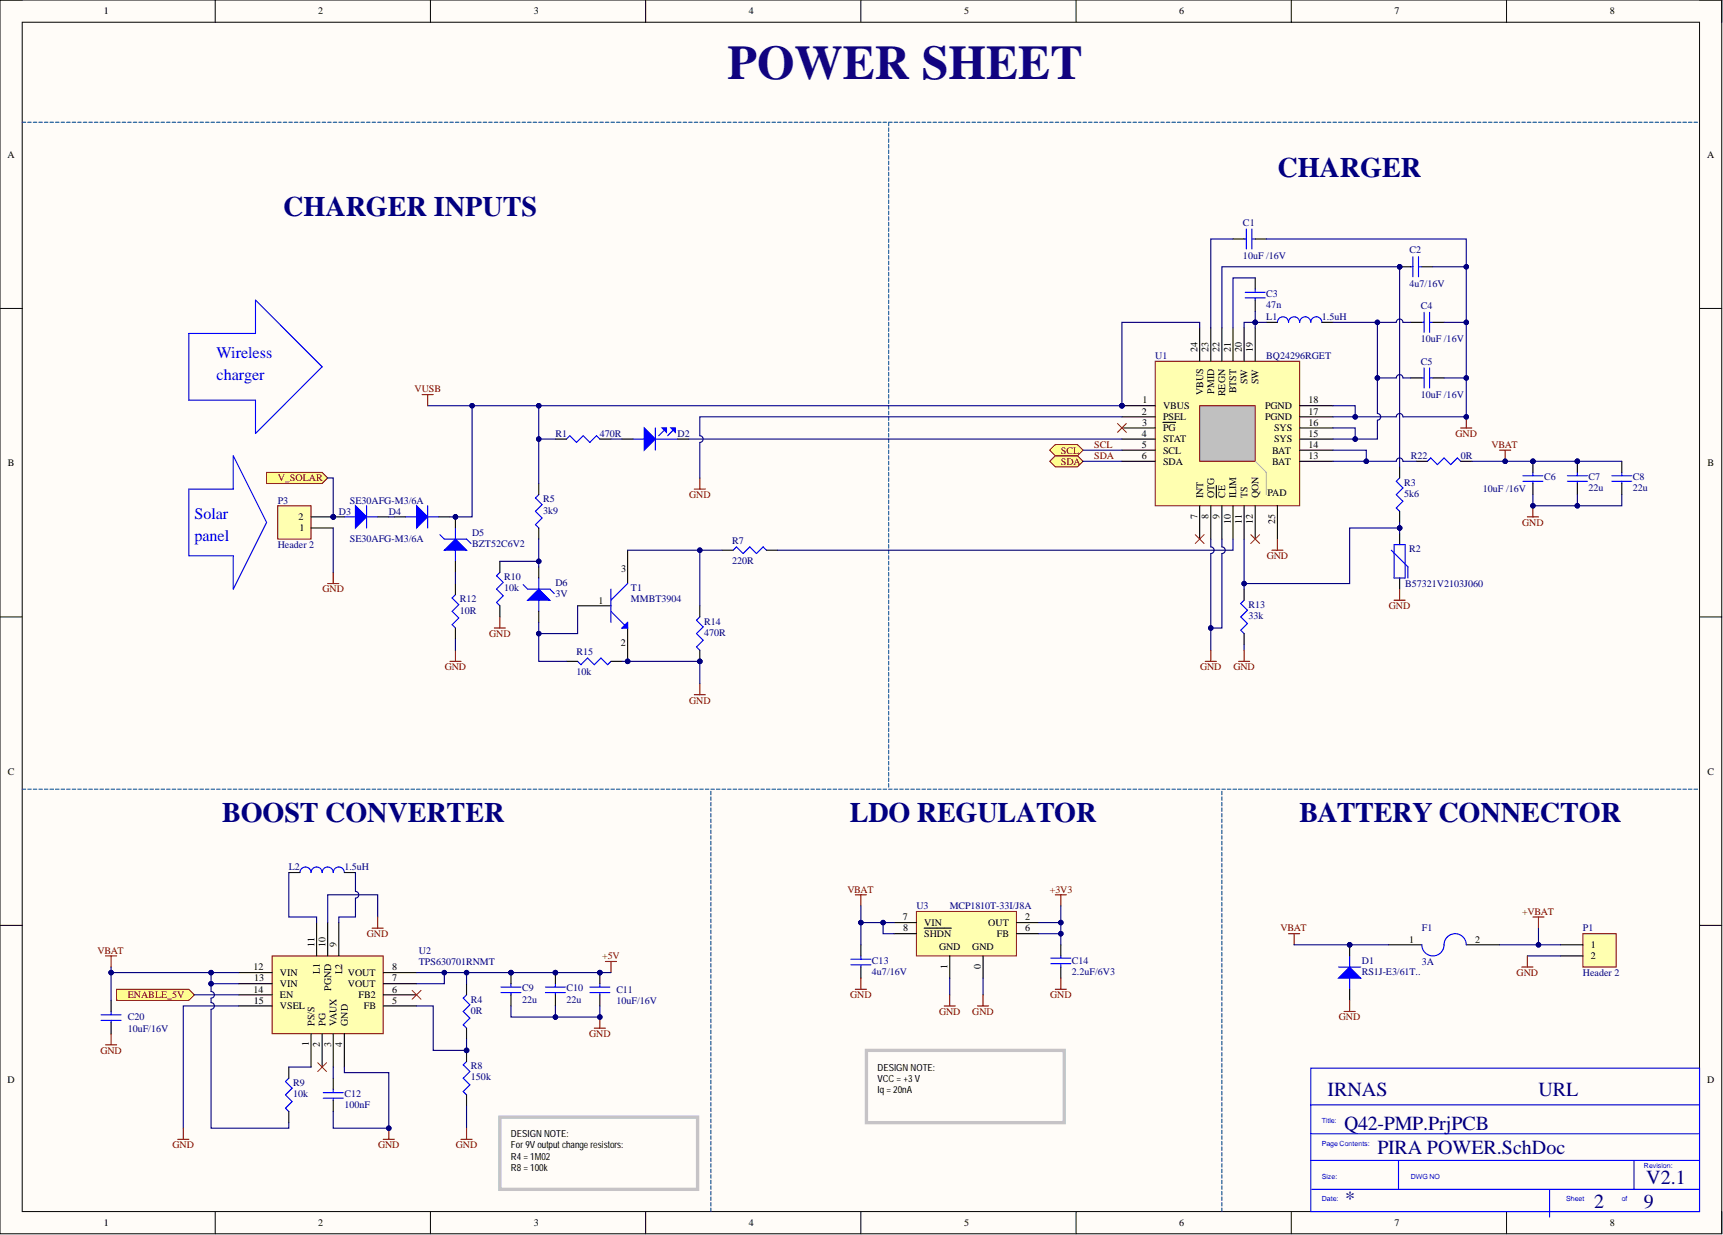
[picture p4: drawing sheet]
<svg xmlns="http://www.w3.org/2000/svg" width="393mm" height="282mm" viewBox="0 0 393 282" stroke-linecap="round" stroke-linejoin="round" font-family="sans-serif">
<defs><g id="words">
<text font-size="11" fill="#11037f" x="166.1" y="17.9">POWER SHEET</text>
<g font-size="6.4" fill="#000080">
<text x="291.6" y="40.5">CHARGER</text>
<text x="64.7" y="49.3">CHARGER INPUTS</text>
<text x="50.7" y="187.6">BOOST CONVERTER</text>
<text x="194" y="187.6">LDO REGULATOR</text>
<text x="296.7" y="187.6">BATTERY CONNECTOR</text>
</g>
<g font-size="4.6" fill="#000080">
<text x="303" y="250.2">IRNAS</text>
<text x="351.2" y="250.2">URL</text>
<text x="306.8" y="257.8">Q42-PMP.PrjPCB</text>
<text x="314.4" y="263.4">PIRA POWER.SchDoc</text>
<text x="307.1" y="275">*</text>
<text x="363.9" y="275.8">2</text>
<text x="375.3" y="275.8">9</text>
<text x="375.8" y="270.2">V2.1</text>
</g>
<g font-size="3.7" fill="#00f">
<text x="49.4" y="81.6">Wireless</text>
<text x="49.4" y="86.7">charger</text>
<text x="44.4" y="118.4">Solar</text>
<text x="44.4" y="123.5">panel</text>
</g>
<g font-size="2.3">
<text x="23.7" y="3.3">1</text>
<text x="72.7" y="3.3">2</text>
<text x="121.9" y="3.3">3</text>
<text x="170.9" y="3.3">4</text>
<text x="220.1" y="3.3">5</text>
<text x="269.2" y="3.3">6</text>
<text x="318.3" y="3.3">7</text>
<text x="367.5" y="3.3">8</text>
<text x="1.7" y="36">A</text>
<text x="389.7" y="36">A</text>
<text x="273.4" y="80.4" transform="rotate(-90 273.4 80.4)">24</text>
<text x="275.9" y="80.4" transform="rotate(-90 275.9 80.4)">23</text>
<text x="278.4" y="80.4" transform="rotate(-90 278.4 80.4)">22</text>
<text x="281" y="80.4" transform="rotate(-90 281 80.4)">21</text>
<text x="283.5" y="80.4" transform="rotate(-90 283.5 80.4)">20</text>
<text x="286" y="80.4" transform="rotate(-90 286 80.4)">19</text>
<text x="277.2" y="89.9" transform="rotate(-90 277.2 89.9)">PMID</text>
<text x="282.2" y="89.8" transform="rotate(-90 282.2 89.8)">BTST</text>
<text x="284.8" y="87.7" transform="rotate(-90 284.8 87.7)">SW</text>
<text x="287.3" y="87.7" transform="rotate(-90 287.3 87.7)">SW</text>
<text x="260.6" y="94.6">2</text>
<text x="260.9" y="92.1">1</text>
<text x="265.5" y="93.4">VBUS</text>
<text x="265.5" y="95.9">PSEL</text>
<text x="274.6" y="90.2" transform="rotate(-90 274.6 90.2)">VBUS</text>
<text x="279.7" y="90.4" transform="rotate(-90 279.7 90.4)">REGN</text>
<text x="288.8" y="95.9">PGND</text>
<text x="288.8" y="93.4">PGND</text>
<text x="298.7" y="94.6">17</text>
<text x="298.7" y="92.1">18</text>
<text x="260.6" y="99.7">4</text>
<text x="260.7" y="97.2">3</text>
<text x="265.5" y="98.4">PG</text>
<text x="265.5" y="101">STAT</text>
<text x="290.9" y="101">SYS</text>
<text x="290.9" y="98.4">SYS</text>
<text x="298.7" y="99.7">15</text>
<text x="298.7" y="97.2">16</text>
<text x="1.8" y="106.4">B</text>
<text x="260.6" y="104.8">6</text>
<text x="260.7" y="102.2">5</text>
<text x="265.5" y="103.5">SCL</text>
<text x="265.5" y="106">SDA</text>
<text x="290.4" y="106">BAT</text>
<text x="290.4" y="103.5">BAT</text>
<text x="298.7" y="104.8">13</text>
<text x="298.7" y="102.2">14</text>
<text x="389.8" y="106.4">B</text>
<text x="274.6" y="113.7" transform="rotate(-90 274.6 113.7)">INT</text>
<text x="277.2" y="113.7" transform="rotate(-90 277.2 113.7)">OTG</text>
<text x="279.7" y="113.7" transform="rotate(-90 279.7 113.7)">CE</text>
<text x="282.2" y="113.7" transform="rotate(-90 282.2 113.7)">ILIM</text>
<text x="284.8" y="113.7" transform="rotate(-90 284.8 113.7)">TS</text>
<text x="287.3" y="113.7" transform="rotate(-90 287.3 113.7)">QON</text>
<text x="289.4" y="113.1">PAD</text>
<text x="68.2" y="118.7">2</text>
<text x="273.4" y="118.5" transform="rotate(-90 273.4 118.5)">7</text>
<text x="275.9" y="118.5" transform="rotate(-90 275.9 118.5)">8</text>
<text x="278.4" y="118.5" transform="rotate(-90 278.4 118.5)">9</text>
<text x="281" y="119.7" transform="rotate(-90 281 119.7)">10</text>
<text x="283.5" y="119.5" transform="rotate(-90 283.5 119.5)">11</text>
<text x="286" y="119.7" transform="rotate(-90 286 119.7)">12</text>
<text x="291.1" y="119.6" transform="rotate(-90 291.1 119.6)">25</text>
<text x="68.4" y="121.3">1</text>
<text x="141.8" y="130.7">3</text>
<text x="136.6" y="137.8">1</text>
<text x="141.7" y="147.4">2</text>
<text x="1.8" y="176.8">C</text>
<text x="389.8" y="176.8">C</text>
<text x="206.1" y="210.1">7</text>
<text x="206.2" y="212.6">8</text>
<text x="211" y="211.3">VIN</text>
<text x="211" y="213.9">SHDN</text>
<text x="225.6" y="211.3">OUT</text>
<text x="227.6" y="213.9">FB</text>
<text x="234.1" y="210.1">2</text>
<text x="234.1" y="212.6">6</text>
<text x="321.7" y="215.1">1</text>
<text x="336.8" y="215.1">2</text>
<text x="57.9" y="221.5">12</text>
<text x="71.8" y="216.1" transform="rotate(-90 71.8 216.1)">11</text>
<text x="74.3" y="216.1" transform="rotate(-90 74.3 216.1)">10</text>
<text x="76.8" y="216.1" transform="rotate(-90 76.8 216.1)">9</text>
<text x="89.5" y="221.5">8</text>
<text x="214.4" y="216.9">GND</text>
<text x="216.3" y="221" transform="rotate(-90 216.3 221)">1</text>
<text x="222" y="216.9">GND</text>
<text x="223.9" y="221.3" transform="rotate(-90 223.9 221.3)">0</text>
<text x="363.1" y="216.4">1</text>
<text x="363.1" y="218.9">2</text>
<text x="57.9" y="226.5">14</text>
<text x="58" y="224">13</text>
<text x="63.9" y="222.7">VIN</text>
<text x="63.9" y="225.3">VIN</text>
<text x="63.9" y="227.8">EN</text>
<text x="73" y="222.2" transform="rotate(-90 73 222.2)">L1</text>
<text x="75.6" y="226.1" transform="rotate(-90 75.6 226.1)">PGND</text>
<text x="78.1" y="222.4" transform="rotate(-90 78.1 222.4)">L2</text>
<text x="79.4" y="225.3">VOUT</text>
<text x="79.4" y="222.7">VOUT</text>
<text x="81.9" y="227.8">FB2</text>
<text x="89.5" y="226.5">6</text>
<text x="89.5" y="224">7</text>
<text x="57.9" y="229.1">15</text>
<text x="63.9" y="230.4">VSEL</text>
<text x="83.1" y="230.4">FB</text>
<text x="89.5" y="229.1">5</text>
<text x="70.5" y="238.8" transform="rotate(-90 70.5 238.8)">1</text>
<text x="71.8" y="234.2" transform="rotate(-90 71.8 234.2)">PS/S</text>
<text x="73" y="239" transform="rotate(-90 73 239)">2</text>
<text x="74.3" y="234.2" transform="rotate(-90 74.3 234.2)">PG</text>
<text x="75.6" y="238.9" transform="rotate(-90 75.6 238.9)">3</text>
<text x="76.8" y="234.2" transform="rotate(-90 76.8 234.2)">VAUX</text>
<text x="78.1" y="239" transform="rotate(-90 78.1 239)">4</text>
<text x="79.4" y="234.2" transform="rotate(-90 79.4 234.2)">GND</text>
<text x="1.7" y="247.2">D</text>
<text x="389.7" y="247.2">D</text>
<text x="23.7" y="279.8">1</text>
<text x="72.7" y="279.8">2</text>
<text x="121.9" y="279.8">3</text>
<text x="170.9" y="279.8">4</text>
<text x="220.1" y="279.8">5</text>
<text x="269.2" y="279.8">6</text>
<text x="318.3" y="279.8">7</text>
<text x="367.5" y="279.8">8</text>
</g>
<g font-size="2.3" fill="#000080">
<text x="283.8" y="51.5">C1</text>
<text x="283.8" y="59.1">10uF /16V</text>
<text x="321.8" y="57.8">C2</text>
<text x="321.8" y="65.5">4u7/16V</text>
<text x="289.1" y="67.7">C3</text>
<text x="289.1" y="70.3">47n</text>
<text x="324.3" y="70.5">C4</text>
<text x="289.1" y="73.1">L1</text>
<text x="301.8" y="73.1">1.5uH</text>
<text x="263.7" y="81.9">U1</text>
<text x="289.1" y="81.9">BQ24296RGET</text>
<text x="324.3" y="78.1">10uF /16V</text>
<text x="324.3" y="83.2">C5</text>
<text x="324.3" y="90.8">10uF /16V</text>
<text x="126.8" y="99.7">R1</text>
<text x="136.9" y="99.7">470R</text>
<text x="154.7" y="99.7">D2</text>
<text x="322.1" y="104.8">R22</text>
<text x="333.5" y="104.8">0R</text>
<text x="320.5" y="110.9">R3</text>
<text x="320.5" y="113.4">5k6</text>
<text x="338.5" y="112.4">10uF /16V</text>
<text x="352.5" y="109.6">C6</text>
<text x="362.6" y="109.6">C7</text>
<text x="362.6" y="112.1">22u</text>
<text x="372.8" y="109.6">C8</text>
<text x="372.8" y="112.1">22u</text>
<text x="63.4" y="114.9">P3</text>
<text x="77.3" y="117.5">D3</text>
<text x="79.9" y="114.9">SE30AFG-M3/6A</text>
<text x="88.8" y="117.5">D4</text>
<text x="124" y="114.7">R5</text>
<text x="124" y="117.2">3k9</text>
<text x="63.4" y="125.1">Header 2</text>
<text x="79.9" y="123.8">SE30AFG-M3/6A</text>
<text x="107.8" y="122.3">D5</text>
<text x="107.8" y="124.8">BZT52C6V2</text>
<text x="167.1" y="124.1">R7</text>
<text x="167.1" y="128.6">220R</text>
<text x="321.7" y="126.1">R2</text>
<text x="105" y="137.5">R12</text>
<text x="115.1" y="132.4">R10</text>
<text x="115.1" y="135">10k</text>
<text x="126.8" y="133.7">D6</text>
<text x="126.8" y="136.2">3V</text>
<text x="144" y="135">T1</text>
<text x="144" y="137.5">MMBT3904</text>
<text x="320.8" y="133.9">B57321V2103J060</text>
<text x="105" y="140">10R</text>
<text x="160.8" y="142.6">R14</text>
<text x="285" y="138.8">R13</text>
<text x="285" y="141.3">33k</text>
<text x="131.6" y="149.4">R15</text>
<text x="160.8" y="145.1">470R</text>
<text x="131.6" y="154">10k</text>
<text x="65.9" y="198.6">L2</text>
<text x="78.6" y="198.6">1.5uH</text>
<text x="209.2" y="207.5">U3</text>
<text x="216.8" y="207.5">MCP1810T-33I/J8A</text>
<text x="324.6" y="212.6">F1</text>
<text x="361.4" y="212.6">P1</text>
<text x="95.6" y="217.7">U2</text>
<text x="95.6" y="220.2">TPS630701RNMT</text>
<text x="199.1" y="219.9">C13</text>
<text x="244.7" y="219.9">C14</text>
<text x="310.9" y="219.9">D1</text>
<text x="324.6" y="220.2">3A</text>
<text x="119.2" y="226.3">C9</text>
<text x="129.3" y="226.3">C10</text>
<text x="140.7" y="226.5">C11</text>
<text x="199.1" y="222.5">4u7/16V</text>
<text x="244.7" y="222.5">2.2uF/6V3</text>
<text x="310.9" y="222.5">RS1J-E3/61T..</text>
<text x="361.4" y="222.7">Header 2</text>
<text x="29.2" y="232.9">C20</text>
<text x="107.5" y="228.8">R4</text>
<text x="107.5" y="231.4">0R</text>
<text x="119.2" y="228.8">22u</text>
<text x="129.3" y="228.8">22u</text>
<text x="140.7" y="229.1">10uF/16V</text>
<text x="29.2" y="235.4">10uF/16V</text>
<text x="107.5" y="244.1">R8</text>
<text x="66.9" y="247.9">R9</text>
<text x="66.9" y="250.4">10k</text>
<text x="78.6" y="250.4">C12</text>
<text x="107.5" y="246.6">150k</text>
<text x="78.6" y="252.9">100nF</text>
</g>
<g font-size="2.3" fill="#800000">
<text x="94.6" y="89.6">VUSB</text>
<text x="332.3" y="99.7">GND</text>
<text x="242.2" y="106">SDA</text>
<text x="242.2" y="103.5">SCL</text>
<text x="249.8" y="102.2">SCL</text>
<text x="249.8" y="104.8">SDA</text>
<text x="340.5" y="102.2">VBAT</text>
<text x="63.4" y="109.8">V_SOLAR</text>
<text x="157.3" y="113.7">GND</text>
<text x="347.5" y="120">GND</text>
<text x="289.2" y="127.6">GND</text>
<text x="73.6" y="135.2">GND</text>
<text x="317.1" y="139">GND</text>
<text x="111.7" y="145.4">GND</text>
<text x="101.5" y="153">GND</text>
<text x="274" y="153">GND</text>
<text x="281.6" y="153">GND</text>
<text x="157.3" y="160.6">GND</text>
<text x="193.4" y="203.7">VBAT</text>
<text x="239.6" y="203.7">+3V3</text>
<text x="347.5" y="208.8">+VBAT</text>
<text x="83.8" y="213.9">GND</text>
<text x="292.3" y="212.6">VBAT</text>
<text x="22.3" y="217.7">VBAT</text>
<text x="137.4" y="218.9">+5V</text>
<text x="29.2" y="227.8">ENABLE_5V</text>
<text x="194.1" y="227.8">GND</text>
<text x="239.7" y="227.8">GND</text>
<text x="346.2" y="222.7">GND</text>
<text x="214.4" y="231.6">GND</text>
<text x="222" y="231.6">GND</text>
<text x="305.7" y="232.9">GND</text>
<text x="134.5" y="236.7">GND</text>
<text x="22.9" y="240.5">GND</text>
<text x="39.4" y="262.1">GND</text>
<text x="86.3" y="262.1">GND</text>
<text x="104.1" y="262.1">GND</text>
</g>
<g font-size="2.2">
<text x="200.3" y="244.3">DESIGN NOTE:</text>
<text x="200.3" y="246.9">VCC = +3 V</text>
<text x="200.3" y="249.4">Iq = 20nA</text>
<text x="116.7" y="259.6">DESIGN NOTE:</text>
<text x="116.7" y="262.1">For 9V output change resistors:</text>
<text x="116.7" y="264.6">R4 = 1M02</text>
<text x="116.7" y="267.2">R8 = 100k</text>
</g>
<g font-size="1.6" fill="#00f">
<text x="301.8" y="256.4">Title:</text>
<text x="301.8" y="261.5">Page Contents:</text>
<text x="301.8" y="269.1">Size:</text>
<text x="322.1" y="269.1">DWG NO</text>
<text x="375.3" y="266.5">Revision:</text>
<text x="301.8" y="274.2">Date:</text>
<text x="357.6" y="274.2">Sheet</text>
<text x="370.2" y="274.2">of</text>
</g>
</g></defs>
<path d="M0 0h393.1v281.6h-393.1z" fill-rule="evenodd" fill="#fffcf8"/>
<path d="M0 0h393.1v281.6h-393.1z" fill="none" stroke="#000" stroke-width=".23"/>
<path d="M5.1 5.1h382.9v271.4h-382.9z" fill-rule="evenodd" fill="#fffcf8"/>
<g fill="none" stroke="#000" stroke-width=".23">
<path d="M0 0h5.1M5.1 5.1h382.9v271.4h-382.9zM49.1 0v5.1M98.3 0v5.1M147.4 0v5.1M196.5 0v5.1M245.7 0v5.1M294.8 0v5.1M343.9 0v5.1M388 0h5.1v5.1M0 70.4h5.1M388 70.4h5.1"/>
<path d="M0 140.8h5.1M388 140.8h5.1M0 211.2h5.1M388 211.2h5.1M49.1 276.5v5.1M98.3 276.5v5.1M147.4 276.5v5.1M196.5 276.5v5.1M245.7 276.5v5.1M294.8 276.5v5.1M343.9 276.5v5.1M393.1 276.5v5.1"/>
</g>
<path d="M43.1 76.1h15.2v-7.6l15.2 15.2-15.2 15.2v-7.6h-15.2z" fill="none" stroke="#00f" stroke-width=".25"/>
<circle cx="76.1" cy="118" r=".51" fill="#000080"/>
<circle cx="76.1" cy="118" r=".51" fill="none" stroke="#000080" stroke-width=".23"/>
<path d="M63.4 115.4h7.6v7.6h-7.6z" fill-rule="evenodd" fill="#ffffb0"/>
<path d="M63.4 115.4h7.6v7.6h-7.6z" fill="none" stroke="#800000" stroke-width=".23"/>
<path d="M71 118h5.1M71 120.5h5.1" fill="none" stroke="#000" stroke-width=".25"/>
<circle cx="76.1" cy="118" r=".51" fill="#000080"/>
<circle cx="76.1" cy="118" r=".51" fill="none" stroke="#000080" stroke-width=".23"/>
<path d="M43.1 111.6h10.2v-7.6l7.6 15.2-7.6 15.3v-7.7h-10.2z" fill="none" stroke="#00f" stroke-width=".25"/>
<circle cx="256.1" cy="92.6" r=".51" fill="#000080"/>
<circle cx="256.1" cy="92.6" r=".51" fill="none" stroke="#000080" stroke-width=".23"/>
<path d="M263.7 82.5h33v32.9h-33z" fill-rule="evenodd" fill="#ffffb0"/>
<path d="M263.7 82.5h33v32.9h-33z" fill="none" stroke="#800000" stroke-width=".23"/>
<path d="M256.1 92.6h7.6" fill="none" stroke="#000" stroke-width=".25"/>
<circle cx="256.1" cy="92.6" r=".51" fill="#000080"/>
<circle cx="256.1" cy="92.6" r=".51" fill="none" stroke="#000080" stroke-width=".23"/>
<g fill="none" stroke="#000" stroke-width=".25">
<path d="M273.9 74.8v7.7M276.4 74.8v7.7M278.9 74.8v7.7M281.5 74.8v7.7M284 74.8v7.7M286.6 74.8v7.7M256.1 95.1h7.6M256.1 97.7h7.6M265.5 96.4h2.9M296.7 95.1h7.6M296.7 97.7h7.6M296.7 92.6h7.6"/>
<path d="M256.1 100.2h7.6M256.1 102.7h7.6M256.1 105.3h7.6M273.9 115.4v7.6M276.4 115.4v7.6M277.7 110.8v2.9M278.9 115.4v7.6M281.5 115.4v7.6M284 115.4v7.6M286.6 115.4v7.6M291.6 115.4v7.6M296.7 100.2h7.6"/>
<path d="M296.7 102.7h7.6M296.7 105.3h7.6"/>
</g>
<path d="M273.9 92.6h12.7v12.7h-12.7z" fill-rule="evenodd" fill="#c0c0c0"/>
<path d="M273.9 92.6h12.7v12.7h-12.7z" fill="none" stroke="#800000" stroke-width=".23"/>
<path d="M286.6 105.3l2.5 2.5v5.1" fill="none" stroke="#acb1a2" stroke-width=".25"/>
<path d="M129.3 100.2l.8-.8 1.5 1.6 1.5-1.6 1.6 1.6 1.5-1.6 .7 .8" fill="none" stroke="#00f" stroke-width=".25"/>
<path d="M126.8 100.2h2.5M136.9 100.2h2.6" fill="none" stroke="#000" stroke-width=".25"/>
<path d="M147.1 97.7l2.5 2.5-2.5 2.5z" fill="#00f"/>
<path d="M147.1 97.7l2.5 2.5-2.5 2.5z" fill="none" stroke="#00f" stroke-width=".25"/>
<path d="M151.1 97.7h1.1v1z" fill="#00f"/>
<path d="M151.1 97.7h1.1v1z" fill="none" stroke="#00f" stroke-width=".25"/>
<path d="M153.2 97.7h1v1z" fill="#00f"/>
<path d="M149.6 97.7v5M151.6 98.2l-1.2 1.2M153.2 97.7h1v1zM153.7 98.2l-1.3 1.2M144.5 100.2h2.6M149.6 100.2h5.1M114.1 130.7l-.7 .7 1.5 1.5-1.5 1.6 1.5 1.5-1.5 1.5 .7 .8M131.9 150.9l.7 .8 1.5-1.5 1.6 1.5 1.5-1.5 1.5 1.5 .8-.8" fill="none" stroke="#00f" stroke-width=".25"/>
<path d="M142 100.2h2.5M154.7 100.2h2.5M114.1 128.1v2.6M114.1 138.3v2.5M129.3 150.9h2.6M139.5 150.9h2.5" fill="none" stroke="#000" stroke-width=".25"/>
<path d="M255.1 96.7l2 2M257.1 96.7l-2 2" fill="none" stroke="#f00" stroke-width=".23"/>
<circle cx="159.8" cy="150.9" r=".51" fill="#000080"/>
<circle cx="159.8" cy="150.9" r=".51" fill="none" stroke="#000080" stroke-width=".23"/>
<path d="M159.8 140.8l-.8 .8 1.5 1.5-1.5 1.5 1.5 1.5-1.5 1.5 .8 .8" fill="none" stroke="#00f" stroke-width=".25"/>
<path d="M159.8 148.4v2.5" fill="none" stroke="#000" stroke-width=".25"/>
<circle cx="159.8" cy="150.9" r=".51" fill="#000080"/>
<circle cx="159.8" cy="150.9" r=".51" fill="none" stroke="#000080" stroke-width=".23"/>
<path d="M159.8 138.3v2.5" fill="none" stroke="#000" stroke-width=".25"/>
<path d="M123 134.5l2.5 2.5h-5z" fill="#00f"/>
<path d="M119.4 133.4l1.1 1.1h5l1 1M123 134.5l2.5 2.5h-5zM123 131.9v2.6M123 137v2.5" fill="none" stroke="#00f" stroke-width=".25"/>
<path d="M123 129.4v2.5M123 139.5v2.6" fill="none" stroke="#000" stroke-width=".25"/>
<circle cx="143.3" cy="150.9" r=".51" fill="#000080"/>
<circle cx="143.3" cy="150.9" r=".51" fill="none" stroke="#000080" stroke-width=".23"/>
<path d="M131.9 138.3h7.6M143.3 125.6v7.6M143.3 143.3v7.6" fill="none" stroke="#000" stroke-width=".25"/>
<circle cx="143.3" cy="150.9" r=".51" fill="#000080"/>
<circle cx="143.3" cy="150.9" r=".51" fill="none" stroke="#000080" stroke-width=".23"/>
<path d="M139.5 134.5v7.6M139.5 139.5l3.8 3.8M143.3 133.2l-3.8 3.8M143.3 142.1v1.2h-1.3z" fill="none" stroke="#00f" stroke-width=".25"/>
<path d="M143.3 142.1v1.2h-1.3z" fill="#00f"/>
<path d="M143.3 142.1v1.2h-1.3z" fill="none" stroke="#00f" stroke-width=".23"/>
<path d="M123 112.9l-.8 .8 1.6 1.5-1.6 1.5 1.6 1.5-1.6 1.5 .8 .8M167.4 125.6l.7-.8 1.6 1.5 1.5-1.5 1.5 1.5 1.5-1.5 .8 .8M284 137l-.7 .8 1.5 1.5-1.5 1.5 1.5 1.5-1.5 1.5 .7 .8" fill="none" stroke="#00f" stroke-width=".25"/>
<path d="M123 110.4v2.5M123 120.5v2.5M164.8 125.6h2.6M175 125.6h2.5M284 134.5v2.5M284 144.6v2.5" fill="none" stroke="#000" stroke-width=".25"/>
<path d="M285.5 122l2.1 2.1M287.6 122l-2.1 2.1" fill="none" stroke="#f00" stroke-width=".23"/>
<path d="M342.3 102.7h2.6M343.6 102.7v2.6" fill="none" stroke="#800000" stroke-width=".25"/>
<circle cx="343.6" cy="105.3" r=".51" fill="#000080"/>
<circle cx="343.6" cy="105.3" r=".51" fill="none" stroke="#000080" stroke-width=".23"/>
<path d="M284 54.5h.5M284.5 52.3v4.5M285.8 54.5h.8M285.8 52.3v4.5M291.6 73.6a1.27 1.27 0 0 1 1.3-1.3 1.27 1.27 0 0 1 1.3 1.3 1.27 1.27 0 0 1 1.2-1.3 1.27 1.27 0 0 1 1.3 1.3 1.27 1.27 0 0 1 1.3-1.3 1.27 1.27 0 0 1 1.2 1.3 1.27 1.27 0 0 1 1.3-1.3 1.27 1.27 0 0 1 1.3 1.3M324.6 73.6h.5M325.1 71.3v4.6M326.4 73.6h.7M326.4 71.3v4.6" fill="none" stroke="#00f" stroke-width=".25"/>
<path d="M281.5 54.5h2.5M286.6 54.5h2.5M289.1 73.6h2.5M301.8 73.6h2.5M322.1 73.6h2.5M327.1 73.6h2.6" fill="none" stroke="#000" stroke-width=".25"/>
<circle cx="319.5" cy="60.9" r=".51" fill="#000080"/>
<circle cx="319.5" cy="60.9" r=".51" fill="none" stroke="#000080" stroke-width=".23"/>
<path d="M322.6 58.6v4.6M323.8 58.6v4.6M322.1 60.9h.5M323.8 60.9h.8" fill="none" stroke="#00f" stroke-width=".25"/>
<path d="M319.5 60.9h2.6" fill="none" stroke="#000" stroke-width=".25"/>
<circle cx="319.5" cy="60.9" r=".51" fill="#000080"/>
<circle cx="319.5" cy="60.9" r=".51" fill="none" stroke="#000080" stroke-width=".23"/>
<path d="M324.6 60.9h2.5M319.5 106.6v2.5M319.5 116.7v2.5" fill="none" stroke="#000" stroke-width=".25"/>
<path d="M319.5 109.1l-.7 .7 1.5 1.6-1.5 1.5 1.5 1.5-1.5 1.5 .7 .8" fill="none" stroke="#00f" stroke-width=".25"/>
<path d="M272.9 122l2 2.1M274.9 122l-2 2.1" fill="none" stroke="#f00" stroke-width=".23"/>
<path d="M361.4 213.1h7.6v7.6h-7.6z" fill-rule="evenodd" fill="#ffffb0"/>
<path d="M361.4 213.1h7.6v7.6h-7.6z" fill="none" stroke="#800000" stroke-width=".23"/>
<path d="M356.3 215.6h5.1M356.3 218.2h5.1" fill="none" stroke="#000" stroke-width=".25"/>
<path d="M294.2 213.1h2.5M295.4 213.1v2.5" fill="none" stroke="#800000" stroke-width=".25"/>
<path d="M62.1 218.2h25.4v17.7h-25.4z" fill-rule="evenodd" fill="#ffffb0"/>
<path d="M62.1 218.2h25.4v17.7h-25.4z" fill="none" stroke="#800000" stroke-width=".23"/>
<g fill="none" stroke="#000" stroke-width=".25">
<path d="M72.3 210.6v7.6M74.8 210.6v7.6M77.3 210.6v7.6M54.5 229.6h7.6M54.5 227.1h7.6M54.5 224.5h7.6M54.5 222h7.6M71 235.9v7.6M73.5 235.9v7.6M76.1 235.9v7.6M78.6 235.9v7.6M87.5 229.6h7.6"/>
<path d="M87.5 227.1h7.6M87.5 224.5h7.6M87.5 222h7.6"/>
</g>
<circle cx="360.1" cy="105.3" r=".51" fill="#000080"/>
<circle cx="360.1" cy="105.3" r=".51" fill="none" stroke="#000080" stroke-width=".23"/>
<path d="M357.8 108.6h4.6M357.8 109.8h4.6M360.1 107.8v.8M360.1 109.8v.6" fill="none" stroke="#00f" stroke-width=".25"/>
<path d="M360.1 105.3v2.5M360.1 110.4v2.5" fill="none" stroke="#000" stroke-width=".25"/>
<circle cx="360.1" cy="105.3" r=".51" fill="#000080"/>
<circle cx="360.1" cy="105.3" r=".51" fill="none" stroke="#000080" stroke-width=".23"/>
<path d="M368 108.6h4.5M368 109.8h4.5M370.2 107.8v.8M370.2 109.8v.6M65.9 246.1l-.7 .7 1.5 1.6-1.5 1.5 1.5 1.5-1.5 1.5 .7 .8M73.8 249.4h4.6M73.8 250.6h4.6M76.1 248.6v.8M76.1 250.6v.6" fill="none" stroke="#00f" stroke-width=".25"/>
<path d="M370.2 105.3v2.5M370.2 110.4v2.5M65.9 243.5v2.6M65.9 253.7v2.5M76.1 246.1v2.5M76.1 251.2v2.5" fill="none" stroke="#000" stroke-width=".25"/>
<path d="M72.5 242.5l2.1 2.1M74.6 242.5l-2.1 2.1" fill="none" stroke="#f00" stroke-width=".23"/>
<path d="M138.2 219.4h2.5M139.5 219.4v2.6" fill="none" stroke="#800000" stroke-width=".25"/>
<circle cx="106.5" cy="239.7" r=".51" fill="#000080"/>
<circle cx="106.5" cy="239.7" r=".51" fill="none" stroke="#000080" stroke-width=".23"/>
<path d="M106.5 242.3l-.8 .7 1.6 1.6-1.6 1.5 1.6 1.5-1.6 1.5 .8 .8" fill="none" stroke="#00f" stroke-width=".25"/>
<path d="M106.5 239.7v2.6M106.5 249.9v2.5" fill="none" stroke="#000" stroke-width=".25"/>
<circle cx="106.5" cy="239.7" r=".51" fill="#000080"/>
<circle cx="106.5" cy="239.7" r=".51" fill="none" stroke="#000080" stroke-width=".23"/>
<path d="M106.5 227.1l-.8 .7 1.6 1.5-1.6 1.6 1.6 1.5-1.6 1.5 .8 .8" fill="none" stroke="#00f" stroke-width=".25"/>
<path d="M106.5 224.5v2.6M106.5 234.7v2.5" fill="none" stroke="#000" stroke-width=".25"/>
<path d="M94.1 226l2 2.1M96.1 226l-2 2.1" fill="none" stroke="#f00" stroke-width=".23"/>
<circle cx="116.7" cy="222" r=".51" fill="#000080"/>
<circle cx="116.7" cy="222" r=".51" fill="none" stroke="#000080" stroke-width=".23"/>
<path d="M114.4 225.3h4.5M114.4 226.5h4.5M116.7 224.5v.8M116.7 226.5v.6" fill="none" stroke="#00f" stroke-width=".25"/>
<path d="M116.7 222v2.5M116.7 227.1v2.5" fill="none" stroke="#000" stroke-width=".25"/>
<circle cx="116.7" cy="222" r=".51" fill="#000080"/>
<circle cx="116.7" cy="222" r=".51" fill="none" stroke="#000080" stroke-width=".23"/>
<circle cx="126.8" cy="222" r=".51" fill="#000080"/>
<circle cx="126.8" cy="222" r=".51" fill="none" stroke="#000080" stroke-width=".23"/>
<path d="M124.5 225.3h4.6M124.5 226.5h4.6M126.8 224.5v.8M126.8 226.5v.6" fill="none" stroke="#00f" stroke-width=".25"/>
<path d="M126.8 222v2.5M126.8 227.1v2.5" fill="none" stroke="#000" stroke-width=".25"/>
<circle cx="126.8" cy="222" r=".51" fill="#000080"/>
<circle cx="126.8" cy="222" r=".51" fill="none" stroke="#000080" stroke-width=".23"/>
<path d="M284.3 66.7h4.5M284.3 68h4.5M286.6 66v.7M286.6 68v.5M324.6 86.3h.5M325.1 84v4.5M326.4 86.3h.7M326.4 84v4.5M68.5 199.1a1.27 1.27 0 0 1 1.2-1.2 1.27 1.27 0 0 1 1.3 1.2 1.27 1.27 0 0 1 1.3-1.2 1.27 1.27 0 0 1 1.2 1.2 1.27 1.27 0 0 1 1.3-1.2 1.27 1.27 0 0 1 1.3 1.2 1.27 1.27 0 0 1 1.2-1.2 1.27 1.27 0 0 1 1.3 1.2" fill="none" stroke="#00f" stroke-width=".25"/>
<path d="M286.6 63.4v2.6M286.6 68.5v2.5M322.1 86.3h2.5M327.1 86.3h2.6M65.9 199.1h2.6M78.6 199.1h2.5" fill="none" stroke="#000" stroke-width=".25"/>
<circle cx="350" cy="105.3" r=".51" fill="#000080"/>
<circle cx="350" cy="105.3" r=".51" fill="none" stroke="#000080" stroke-width=".23"/>
<path d="M347.7 108.6h4.5M347.7 109.8h4.5M350 107.8v.8M350 109.8v.6" fill="none" stroke="#00f" stroke-width=".25"/>
<path d="M350 105.3v2.5M350 110.4v2.5" fill="none" stroke="#000" stroke-width=".25"/>
<circle cx="350" cy="105.3" r=".51" fill="#000080"/>
<circle cx="350" cy="105.3" r=".51" fill="none" stroke="#000080" stroke-width=".23"/>
<path d="M317 215.6h7.6M334.7 215.6h7.6" fill="none" stroke="#000" stroke-width=".25"/>
<path d="M324.6 215.6a2.54 2.54 0 0 0 2.5 2.6 2.54 2.54 0 0 0 2.6-2.6 2.54 2.54 0 0 1 2.5-2.5 2.54 2.54 0 0 1 2.5 2.5" fill="none" stroke="#00f" stroke-width=".25"/>
<circle cx="308.1" cy="215.6" r=".51" fill="#000080"/>
<circle cx="308.1" cy="215.6" r=".51" fill="none" stroke="#000080" stroke-width=".23"/>
<path d="M308.1 220.7l2.5 2.5h-5z" fill="#00f"/>
<path d="M308.1 218.2v2.5M305.6 220.7h5M308.1 220.7l2.5 2.5h-5zM308.1 223.2v2.6" fill="none" stroke="#00f" stroke-width=".25"/>
<path d="M308.1 215.6v2.6M308.1 225.8v2.5" fill="none" stroke="#000" stroke-width=".25"/>
<circle cx="308.1" cy="215.6" r=".51" fill="#000080"/>
<circle cx="308.1" cy="215.6" r=".51" fill="none" stroke="#000080" stroke-width=".23"/>
<circle cx="104" cy="118" r=".51" fill="#000080"/>
<circle cx="104" cy="118" r=".51" fill="none" stroke="#000080" stroke-width=".23"/>
<path d="M104 123l2.5 2.6h-5.1z" fill="#00f"/>
<path d="M101.4 123h5.1M104 123l2.5 2.6h-5.1zM104 120.5v2.5M104 125.6v2.5" fill="none" stroke="#00f" stroke-width=".25"/>
<path d="M104 118v2.5M104 128.1v2.6" fill="none" stroke="#000" stroke-width=".25"/>
<circle cx="104" cy="118" r=".51" fill="#000080"/>
<circle cx="104" cy="118" r=".51" fill="none" stroke="#000080" stroke-width=".23"/>
<path d="M100.4 122l1 1M104 135.7l-.8 .8 1.5 1.5-1.5 1.5 1.5 1.6-1.5 1.5 .8 .7M106.5 123l1 1.1" fill="none" stroke="#00f" stroke-width=".25"/>
<path d="M104 133.2v2.5M104 143.3v2.6" fill="none" stroke="#000" stroke-width=".25"/>
<circle cx="76.1" cy="118" r=".51" fill="#000080"/>
<circle cx="76.1" cy="118" r=".51" fill="none" stroke="#000080" stroke-width=".23"/>
<path d="M81.1 115.4l2.6 2.6-2.6 2.5z" fill="#00f"/>
<path d="M78.6 118h2.5M81.1 115.4l2.6 2.6-2.6 2.5zM83.7 115.4v5.1M83.7 118h2.5" fill="none" stroke="#00f" stroke-width=".25"/>
<path d="M76.1 118h2.5" fill="none" stroke="#000" stroke-width=".25"/>
<circle cx="76.1" cy="118" r=".51" fill="#000080"/>
<circle cx="76.1" cy="118" r=".51" fill="none" stroke="#000080" stroke-width=".23"/>
<path d="M86.2 118h2.6" fill="none" stroke="#000" stroke-width=".25"/>
<path d="M95.1 115.4l2.5 2.6-2.5 2.5z" fill="#00f"/>
<path d="M92.6 118h2.5M95.1 115.4l2.5 2.6-2.5 2.5zM97.6 115.4v5.1M97.6 118h2.6" fill="none" stroke="#00f" stroke-width=".25"/>
<path d="M90 118h2.6M100.2 118h2.5" fill="none" stroke="#000" stroke-width=".25"/>
<path d="M26.6 225.8h16.5l1.3 1.3-1.3 1.2h-16.5z" fill-rule="evenodd" fill="#ffff80"/>
<path d="M26.6 225.8h16.5l1.3 1.3-1.3 1.2h-16.5z" fill="none" stroke="#800000" stroke-width=".23"/>
<path d="M240.9 104h5.1l1.2 1.3-1.2 1.3h-5.1l-1.3-1.3z" fill-rule="evenodd" fill="#ffff80"/>
<path d="M240.9 104h5.1l1.2 1.3-1.2 1.3h-5.1l-1.3-1.3z" fill="none" stroke="#800000" stroke-width=".23"/>
<g fill="none" stroke="#00f" stroke-width=".25">
<path d="M325.9 105.3l.7-.8 1.5 1.5 1.6-1.5 1.5 1.5 1.5-1.5 .8 .8M23.1 231.6h4.5M23.1 232.9h4.5M25.4 230.9v.7M25.4 232.9v.5M299.2 243.8h88.8v32.7h-88.8zM299.2 258.8h88.5M299.2 252.2h88.8M299.2 264.9h88.8M299.5 271.4h88.5M319.3 264.9v6.5M353.8 271.4v6.4"/>
<path d="M373 264.9v6.5"/>
</g>
<path d="M323.3 105.3h2.6M333.5 105.3h2.5M25.4 228.3v2.6M25.4 233.4v2.5" fill="none" stroke="#000" stroke-width=".25"/>
<path d="M24.1 218.2h2.5M25.4 218.2v2.5" fill="none" stroke="#800000" stroke-width=".25"/>
<circle cx="136.9" cy="222" r=".51" fill="#000080"/>
<circle cx="136.9" cy="222" r=".51" fill="none" stroke="#000080" stroke-width=".23"/>
<path d="M134.7 225.3h4.5M134.7 226.5h4.5M136.9 224.5v.8M136.9 226.5v.6" fill="none" stroke="#00f" stroke-width=".25"/>
<path d="M136.9 222v2.5M136.9 227.1v2.5" fill="none" stroke="#000" stroke-width=".25"/>
<circle cx="136.9" cy="222" r=".51" fill="#000080"/>
<circle cx="136.9" cy="222" r=".51" fill="none" stroke="#000080" stroke-width=".23"/>
<path d="M317.6 125.6l3.8 3.8v2.5M318.3 124.3h2.5v7.6h-2.5zM194.2 218.9h4.6M196.5 218.2v.7M239.9 219.9h4.6M239.9 218.7h4.6M242.2 218.2v.5M242.2 219.9v.8M194.2 220.2h4.6M196.5 220.2v.5" fill="none" stroke="#00f" stroke-width=".25"/>
<path d="M319.5 121.8v2.5M319.5 131.9v2.6M196.5 215.6v2.6M242.2 215.6v2.6M196.5 220.7v2.5M242.2 220.7v2.5" fill="none" stroke="#000" stroke-width=".25"/>
<path d="M195.3 204.2h2.5M196.5 204.2v2.6M240.9 204.2h2.5M242.2 204.2v2.6" fill="none" stroke="#800000" stroke-width=".25"/>
<path d="M197.8 239.7h45.1v16.5h-45.1z" fill="none" stroke="#c6c3c6" stroke-width=".76"/>
<path d="M60.9 107.8h12.6l1.3 1.3-1.3 1.3h-12.6z" fill-rule="evenodd" fill="#ffff80"/>
<path d="M60.9 107.8h12.6l1.3 1.3-1.3 1.3h-12.6z" fill="none" stroke="#800000" stroke-width=".23"/>
<path d="M240.9 101.5h5.1l1.2 1.2-1.2 1.3h-5.1l-1.3-1.3z" fill-rule="evenodd" fill="#ffff80"/>
<path d="M240.9 101.5h5.1l1.2 1.2-1.2 1.3h-5.1l-1.3-1.3z" fill="none" stroke="#800000" stroke-width=".23"/>
<path d="M350 209.3h2.5M351.2 209.3v2.5" fill="none" stroke="#800000" stroke-width=".25"/>
<g fill="none" stroke="#0b5394" stroke-width=".25">
<path d="M5.1 27.9h.8M6.3 27.9h.8M7.6 27.9h.8M8.9 27.9h.8M10.1 27.9h.8M11.4 27.9h.8M12.7 27.9h.8M13.9 27.9h.8M15.2 27.9h.8M16.5 27.9h.8M17.8 27.9h.7M19 27.9h.8"/>
<path d="M20.3 27.9h.8M21.6 27.9h.7M22.8 27.9h.8M24.1 27.9h.8M25.4 27.9h.8M26.6 27.9h.8M27.9 27.9h.8M29.2 27.9h.8M30.4 27.9h.8M31.7 27.9h.8M33 27.9h.8M34.2 27.9h.8"/>
<path d="M35.5 27.9h.8M36.8 27.9h.8M38 27.9h.8M39.3 27.9h.8M40.6 27.9h.8M41.8 27.9h.8M43.1 27.9h.8M44.4 27.9h.8M45.6 27.9h.8M46.9 27.9h.8M48.2 27.9h.8M49.4 27.9h.8"/>
<path d="M50.7 27.9h.8M52 27.9h.8M53.3 27.9h.7M54.5 27.9h.8M55.8 27.9h.8M57.1 27.9h.7M58.3 27.9h.8M59.6 27.9h.8M60.9 27.9h.8M62.1 27.9h.8M63.4 27.9h.8M64.7 27.9h.8"/>
<path d="M65.9 27.9h.8M67.2 27.9h.8M68.5 27.9h.8M69.7 27.9h.8M71 27.9h.8M72.3 27.9h.8M73.5 27.9h.8M74.8 27.9h.8M76.1 27.9h.8M77.3 27.9h.8M78.6 27.9h.8M79.9 27.9h.8"/>
<path d="M81.1 27.9h.8M82.4 27.9h.8M83.7 27.9h.8M85 27.9h.7M86.2 27.9h.8M87.5 27.9h.8M88.8 27.9h.7M90 27.9h.8M91.3 27.9h.8M92.6 27.9h.8M93.8 27.9h.8M95.1 27.9h.8"/>
<path d="M96.4 27.9h.8M97.6 27.9h.8M98.9 27.9h.8M100.2 27.9h.8M101.4 27.9h.8M102.7 27.9h.8M104 27.9h.8M105.2 27.9h.8M106.5 27.9h.8M107.8 27.9h.8M109 27.9h.8M110.3 27.9h.8"/>
<path d="M111.6 27.9h.8M112.8 27.9h.8M114.1 27.9h.8M115.4 27.9h.8M116.7 27.9h.7M117.9 27.9h.8M119.2 27.9h.8M120.5 27.9h.7M121.7 27.9h.8M123 27.9h.8M124.3 27.9h.8M125.5 27.9h.8"/>
<path d="M126.8 27.9h.8M128.1 27.9h.8M129.3 27.9h.8M130.6 27.9h.8M131.9 27.9h.8M133.1 27.9h.8M134.4 27.9h.8M135.7 27.9h.8M136.9 27.9h.8M138.2 27.9h.8M139.5 27.9h.8M140.7 27.9h.8"/>
<path d="M142 27.9h.8M143.3 27.9h.8M144.5 27.9h.8M145.8 27.9h.8M147.1 27.9h.8M148.3 27.9h.8M149.6 27.9h.8M150.9 27.9h.8M152.2 27.9h.7M153.4 27.9h.8M154.7 27.9h.8M156 27.9h.7"/>
<path d="M157.2 27.9h.8M158.5 27.9h.8M159.8 27.9h.8M161 27.9h.8M162.3 27.9h.8M163.6 27.9h.8M164.8 27.9h.8M166.1 27.9h.8M167.4 27.9h.8M168.6 27.9h.8M169.9 27.9h.8M171.2 27.9h.8"/>
<path d="M172.4 27.9h.8M173.7 27.9h.8M175 27.9h.8M176.2 27.9h.8M177.5 27.9h.8M178.8 27.9h.8M180 27.9h.8M181.3 27.9h.8M182.6 27.9h.8M183.9 27.9h.7M185.1 27.9h.8M186.4 27.9h.8"/>
<path d="M187.7 27.9h.7M188.9 27.9h.8M190.2 27.9h.8M191.5 27.9h.8M192.7 27.9h.8M194 27.9h.8M195.3 27.9h.8M196.5 27.9h.8M197.8 27.9h.8M199.1 27.9h.8M200.3 27.9h.8M201.6 27.9h.8"/>
<path d="M202.9 29.2v.8M202.9 30.4v.8M202.9 31.7v.8M202.9 33v.8M202.9 34.3v.7M202.9 35.5v.8M202.9 36.8v.8M202.9 38.1v.7M202.9 39.3v.8M203.7 27.9h-.8v.8M204.1 27.9h.8M205.4 27.9h.8"/>
<path d="M206.7 27.9h.8M207.9 27.9h.8M209.2 27.9h.8M210.5 27.9h.8M211.7 27.9h.8M213 27.9h.8M214.3 27.9h.8M215.6 27.9h.7M216.8 27.9h.8M218.1 27.9h.8M219.4 27.9h.7M220.6 27.9h.8"/>
<path d="M221.9 27.9h.8M223.2 27.9h.8M224.4 27.9h.8M225.7 27.9h.8M227 27.9h.8M228.2 27.9h.8M229.5 27.9h.8M230.8 27.9h.8M232 27.9h.8M233.3 27.9h.8M234.6 27.9h.8M235.8 27.9h.8"/>
<path d="M237.1 27.9h.8M238.4 27.9h.8M239.6 27.9h.8M240.9 27.9h.8M242.2 27.9h.8M243.4 27.9h.8M244.7 27.9h.8M246 27.9h.8M247.2 27.9h.8M248.5 27.9h.8M249.8 27.9h.8M251.1 27.9h.7"/>
<path d="M252.3 27.9h.8M253.6 27.9h.8M254.9 27.9h.7M256.1 27.9h.8M257.4 27.9h.8M258.7 27.9h.8M259.9 27.9h.8M261.2 27.9h.8M262.5 27.9h.8M263.7 27.9h.8M265 27.9h.8M266.3 27.9h.8"/>
<path d="M267.5 27.9h.8M268.8 27.9h.8M270.1 27.9h.8M271.3 27.9h.8M272.6 27.9h.8M273.9 27.9h.8M275.1 27.9h.8M276.4 27.9h.8M277.7 27.9h.8M278.9 27.9h.8M280.2 27.9h.8M281.5 27.9h.8"/>
<path d="M282.8 27.9h.7M284 27.9h.8M285.3 27.9h.8M286.6 27.9h.7M287.8 27.9h.8M289.1 27.9h.8M290.4 27.9h.8M291.6 27.9h.8M292.9 27.9h.8M294.2 27.9h.8M295.4 27.9h.8M296.7 27.9h.8"/>
<path d="M298 27.9h.8M299.2 27.9h.8M300.5 27.9h.8M301.8 27.9h.8M303 27.9h.8M304.3 27.9h.8M305.6 27.9h.8M306.8 27.9h.8M308.1 27.9h.8M309.4 27.9h.8M310.6 27.9h.8M311.9 27.9h.8"/>
<path d="M313.2 27.9h.8M314.4 27.9h.8M315.7 27.9h.8M317 27.9h.8M318.3 27.9h.7M319.5 27.9h.8M320.8 27.9h.8M322.1 27.9h.7M323.3 27.9h.8M324.6 27.9h.8M325.9 27.9h.8M327.1 27.9h.8"/>
<path d="M328.4 27.9h.8M329.7 27.9h.8M330.9 27.9h.8M332.2 27.9h.8M333.5 27.9h.8M334.7 27.9h.8M336 27.9h.8M337.3 27.9h.8M338.5 27.9h.8M339.8 27.9h.8M341.1 27.9h.8M342.3 27.9h.8"/>
<path d="M343.6 27.9h.8M344.9 27.9h.8M346.1 27.9h.9M347.4 27.9h.8M348.7 27.9h.8M350 27.9h.8M351.2 27.9h.8M352.5 27.9h.8M353.8 27.9h.8M355 27.9h.8M356.3 27.9h.8M357.6 27.9h.8"/>
<path d="M358.8 27.9h.8M360.1 27.9h.8M361.4 27.9h.8M362.6 27.9h.8M363.9 27.9h.8M365.2 27.9h.8M366.4 27.9h.8M367.7 27.9h.8M369 27.9h.8M370.2 27.9h.8M371.5 27.9h.8M372.8 27.9h.8"/>
<path d="M374 27.9h.8M375.3 27.9h.8M376.6 27.9h.8M377.8 27.9h.8M379.1 27.9h.8M380.4 27.9h.8M381.7 27.9h.8M382.9 27.9h.8M384.2 27.9h.8M385.5 27.9h.8M386.7 27.9h.8M202.9 40.6v.8"/>
<path d="M202.9 41.9v.8M202.9 43.1v.8M202.9 44.4v.8M202.9 45.7v.8M202.9 46.9v.8M202.9 48.2v.8M202.9 49.5v.8M202.9 50.7v.8M202.9 52v.8M202.9 53.3v.8M202.9 54.5v.8M202.9 55.8v.8"/>
<path d="M202.9 57.1v.8M202.9 58.4v.7M202.9 59.6v.8M202.9 60.9v.8M202.9 62.2v.7M202.9 63.4v.8M202.9 64.7v.8M202.9 66v.8M202.9 67.2v.8M202.9 68.5v.8M202.9 69.8v.8M202.9 71v.8"/>
<path d="M202.9 72.3v.8M202.9 73.6v.8M202.9 74.8v.8M202.9 76.1v.8M202.9 77.4v.8M202.9 78.6v.8M202.9 79.9v.8M202.9 81.2v.8M202.9 82.5v.7M202.9 83.7v.8M202.9 85v.8M202.9 86.3v.7"/>
<path d="M202.9 87.5v.8M202.9 88.8v.8M202.9 90.1v.8M202.9 91.3v.8M202.9 92.6v.8M202.9 93.9v.8M202.9 95.1v.8M202.9 96.4v.8M202.9 97.7v.8M202.9 98.9v.8M202.9 100.2v.8M202.9 101.5v.8"/>
<path d="M202.9 102.7v.8M202.9 104v.8M202.9 105.3v.8M202.9 106.6v.7M202.9 107.8v.8M202.9 109.1v.8M202.9 110.4v.7M202.9 111.6v.8M202.9 112.9v.8M202.9 114.2v.8M202.9 115.4v.8M202.9 116.7v.8"/>
<path d="M202.9 118v.8M202.9 119.2v.8M202.9 120.5v.8M202.9 121.8v.8M202.9 123v.8M202.9 124.3v.8M202.9 125.6v.8M202.9 126.8v.8M202.9 128.1v.8M202.9 129.4v.8M202.9 130.7v.7M202.9 131.9v.8"/>
<path d="M202.9 133.2v.8M202.9 134.5v.7M202.9 135.7v.8M202.9 137v.8M202.9 138.3v.8M202.9 139.5v.8M202.9 140.8v.8M202.9 142.1v.8M202.9 143.3v.8M202.9 144.6v.8M202.9 145.9v.8M202.9 147.1v.8"/>
<path d="M202.9 148.4v.8M202.9 149.7v.8M202.9 150.9v.8M202.9 152.2v.8M202.9 153.5v.8M202.9 154.8v.7M202.9 156v.8M202.9 157.3v.8M202.9 158.6v.8M202.9 159.8v.8M202.9 161.1v.8M202.9 162.4v.8"/>
<path d="M202.9 163.6v.8M202.9 164.9v.8M202.9 166.2v.8M202.9 167.4v.8M202.9 168.7v.8M202.9 170v.8M202.9 171.2v.8M202.9 172.5v.8M202.9 173.8v.8M202.9 175v.8M202.9 176.3v.8M202.9 177.6v.8"/>
<path d="M202.9 178.9v.7M5.1 180.1h.8M6.3 180.1h.8M7.6 180.1h.8M8.9 180.1h.8M10.1 180.1h.8M11.4 180.1h.8M12.7 180.1h.8M13.9 180.1h.8M15.2 180.1h.8M16.5 180.1h.8M17.8 180.1h.7"/>
<path d="M19 180.1h.8M20.3 180.1h.8M21.6 180.1h.7M22.8 180.1h.8M24.1 180.1h.8M25.4 180.1h.8M26.6 180.1h.8M27.9 180.1h.8M29.2 180.1h.8M30.4 180.1h.8M31.7 180.1h.8M33 180.1h.8"/>
<path d="M34.2 180.1h.8M35.5 180.1h.8M36.8 180.1h.8M38 180.1h.8M39.3 180.1h.8M40.6 180.1h.8M41.8 180.1h.8M43.1 180.1h.8M44.4 180.1h.8M45.6 180.1h.8M46.9 180.1h.8M48.2 180.1h.8"/>
<path d="M49.4 180.1h.8M50.7 180.1h.8M52 180.1h.8M53.3 180.1h.7M54.5 180.1h.8M55.8 180.1h.8M57.1 180.1h.7M58.3 180.1h.8M59.6 180.1h.8M60.9 180.1h.8M62.1 180.1h.8M63.4 180.1h.8"/>
<path d="M64.7 180.1h.8M65.9 180.1h.8M67.2 180.1h.8M68.5 180.1h.8M69.7 180.1h.8M71 180.1h.8M72.3 180.1h.8M73.5 180.1h.8M74.8 180.1h.8M76.1 180.1h.8M77.3 180.1h.8M78.6 180.1h.8"/>
<path d="M79.9 180.1h.8M81.1 180.1h.8M82.4 180.1h.8M83.7 180.1h.8M85 180.1h.7M86.2 180.1h.8M87.5 180.1h.8M88.8 180.1h.7M90 180.1h.8M91.3 180.1h.8M92.6 180.1h.8M93.8 180.1h.8"/>
<path d="M95.1 180.1h.8M96.4 180.1h.8M97.6 180.1h.8M98.9 180.1h.8M100.2 180.1h.8M101.4 180.1h.8M102.7 180.1h.8M104 180.1h.8M105.2 180.1h.8M106.5 180.1h.8M107.8 180.1h.8M109 180.1h.8"/>
<path d="M110.3 180.1h.8M111.6 180.1h.8M112.8 180.1h.8M114.1 180.1h.8M115.4 180.1h.8M116.7 180.1h.7M117.9 180.1h.8M119.2 180.1h.8M120.5 180.1h.7M121.7 180.1h.8M123 180.1h.8M124.3 180.1h.8"/>
<path d="M125.5 180.1h.8M126.8 180.1h.8M128.1 180.1h.8M129.3 180.1h.8M130.6 180.1h.8M131.9 180.1h.8M133.1 180.1h.8M134.4 180.1h.8M135.7 180.1h.8M136.9 180.1h.8M138.2 180.1h.8M139.5 180.1h.8"/>
<path d="M140.7 180.1h.8M142 180.1h.8M143.3 180.1h.8M144.5 180.1h.8M145.8 180.1h.8M147.1 180.1h.8M148.3 180.1h.8M149.6 180.1h.8M150.9 180.1h.8M152.2 180.1h.7M153.4 180.1h.8M154.7 180.1h.8"/>
<path d="M156 180.1h.7M157.2 180.1h.8M158.5 180.1h.8M159.8 180.1h.8M161 180.1h.8M162.3 180.1h.8M162.3 180.6v.8M162.3 181.9v.8M162.3 183.1v.8M162.3 184.4v.8M162.3 185.7v.8M162.3 186.9v.8"/>
<path d="M162.3 188.2v.8M162.3 189.5v.8M162.3 190.7v.8M162.3 192v.8M162.3 193.3v.8M162.3 194.5v.8M162.3 195.8v.8M162.3 197.1v.8M162.3 198.4v.7M162.3 199.6v.8M163.6 180.1h.8M164.8 180.1h.8"/>
<path d="M166.1 180.1h.8M167.4 180.1h.8M168.6 180.1h.8M169.9 180.1h.8M171.2 180.1h.8M172.4 180.1h.8M173.7 180.1h.8M175 180.1h.8M176.2 180.1h.8M177.5 180.1h.8M178.8 180.1h.8M180 180.1h.8"/>
<path d="M181.3 180.1h.8M182.6 180.1h.8M183.9 180.1h.7M185.1 180.1h.8M186.4 180.1h.8M187.7 180.1h.7M188.9 180.1h.8M190.2 180.1h.8M191.5 180.1h.8M192.7 180.1h.8M194 180.1h.8M195.3 180.1h.8"/>
<path d="M196.5 180.1h.8M197.8 180.1h.8M199.1 180.1h.8M200.3 180.1h.8M201.6 180.1h.8M202.9 180.1h.8M204.1 180.1h.8M205.4 180.1h.8M206.7 180.1h.8M207.9 180.1h.8M209.2 180.1h.8M210.5 180.1h.8"/>
<path d="M211.7 180.1h.8M213 180.1h.8M214.3 180.1h.8M215.6 180.1h.7M216.8 180.1h.8M218.1 180.1h.8M219.4 180.1h.7M220.6 180.1h.8M221.9 180.1h.8M223.2 180.1h.8M224.4 180.1h.8M225.7 180.1h.8"/>
<path d="M227 180.1h.8M228.2 180.1h.8M229.5 180.1h.8M230.8 180.1h.8M232 180.1h.8M233.3 180.1h.8M234.6 180.1h.8M235.8 180.1h.8M237.1 180.1h.8M238.4 180.1h.8M239.6 180.1h.8M240.9 180.1h.8"/>
<path d="M242.2 180.1h.8M243.4 180.1h.8M244.7 180.1h.8M246 180.1h.8M247.2 180.1h.8M248.5 180.1h.8M249.8 180.1h.8M251.1 180.1h.7M252.3 180.1h.8M253.6 180.1h.8M254.9 180.1h.7M256.1 180.1h.8"/>
<path d="M257.4 180.1h.8M258.7 180.1h.8M259.9 180.1h.8M261.2 180.1h.8M262.5 180.1h.8M263.7 180.1h.8M265 180.1h.8M266.3 180.1h.8M267.5 180.1h.8M268.8 180.1h.8M270.1 180.1h.8M271.3 180.1h.8"/>
<path d="M272.6 180.1h.8M273.9 180.1h.8M275.1 180.1h.8M276.4 180.1h.8M277.7 180.1h.8M278.9 180.1h.8M278.9 180.6v.8M278.9 181.9v.8M278.9 183.1v.8M278.9 184.4v.8M278.9 185.7v.8M278.9 186.9v.8"/>
<path d="M278.9 188.2v.8M278.9 189.5v.8M278.9 190.7v.8M278.9 192v.8M278.9 193.3v.8M278.9 194.5v.8M278.9 195.8v.8M278.9 197.1v.8M278.9 198.4v.7M278.9 199.6v.8M280.2 180.1h.8M281.5 180.1h.8"/>
<path d="M282.8 180.1h.7M284 180.1h.8M285.3 180.1h.8M286.6 180.1h.7M287.8 180.1h.8M289.1 180.1h.8M290.4 180.1h.8M291.6 180.1h.8M292.9 180.1h.8M294.2 180.1h.8M295.4 180.1h.8M296.7 180.1h.8"/>
<path d="M298 180.1h.8M299.2 180.1h.8M300.5 180.1h.8M301.8 180.1h.8M303 180.1h.8M304.3 180.1h.8M305.6 180.1h.8M306.8 180.1h.8M308.1 180.1h.8M309.4 180.1h.8M310.6 180.1h.8M311.9 180.1h.8"/>
<path d="M313.2 180.1h.8M314.4 180.1h.8M315.7 180.1h.8M317 180.1h.8M318.3 180.1h.7M319.5 180.1h.8M320.8 180.1h.8M322.1 180.1h.7M323.3 180.1h.8M324.6 180.1h.8M325.9 180.1h.8M327.1 180.1h.8"/>
<path d="M328.4 180.1h.8M329.7 180.1h.8M330.9 180.1h.8M332.2 180.1h.8M333.5 180.1h.8M334.7 180.1h.8M336 180.1h.8M337.3 180.1h.8M338.5 180.1h.8M339.8 180.1h.8M341.1 180.1h.8M342.3 180.1h.8"/>
<path d="M343.6 180.1h.8M344.9 180.1h.8M346.1 180.1h.9M347.4 180.1h.8M348.7 180.1h.8M350 180.1h.8M351.2 180.1h.8M352.5 180.1h.8M353.8 180.1h.8M355 180.1h.8M356.3 180.1h.8M357.6 180.1h.8"/>
<path d="M358.8 180.1h.8M360.1 180.1h.8M361.4 180.1h.8M362.6 180.1h.8M363.9 180.1h.8M365.2 180.1h.8M366.4 180.1h.8M367.7 180.1h.8M369 180.1h.8M370.2 180.1h.8M371.5 180.1h.8M372.8 180.1h.8"/>
<path d="M374 180.1h.8M375.3 180.1h.8M376.6 180.1h.8M377.8 180.1h.8M379.1 180.1h.8M380.4 180.1h.8M381.7 180.1h.8M382.9 180.1h.8M384.2 180.1h.8M385.5 180.1h.8M386.7 180.1h.8M162.3 200.9v.8"/>
<path d="M162.3 202.2v.8M162.3 203.4v.8M162.3 204.7v.8M162.3 206v.8M162.3 207.2v.8M162.3 208.5v.8M162.3 209.8v.8M162.3 211v.8M162.3 212.3v.8M162.3 213.6v.8M162.3 214.8v.8M162.3 216.1v.8"/>
<path d="M162.3 217.4v.8M162.3 218.6v.8M162.3 219.9v.8M278.9 200.9v.8M278.9 202.2v.8M278.9 203.4v.8M278.9 204.7v.8M278.9 206v.8M278.9 207.2v.8M278.9 208.5v.8M278.9 209.8v.8M278.9 211v.8"/>
<path d="M278.9 212.3v.8M278.9 213.6v.8M278.9 214.8v.8M278.9 216.1v.8M278.9 217.4v.8M278.9 218.6v.8M278.9 219.9v.8M162.3 221.2v.8M162.3 222.5v.7M162.3 223.7v.8M162.3 225v.8M162.3 226.3v.8"/>
<path d="M162.3 227.5v.8M162.3 228.8v.8M162.3 230.1v.8M162.3 231.3v.8M162.3 232.6v.8M162.3 233.9v.8M162.3 235.1v.8M162.3 236.4v.8M162.3 237.7v.8M162.3 238.9v.8M278.9 221.2v.8M278.9 222.5v.7"/>
<path d="M278.9 223.7v.8M278.9 225v.8M278.9 226.3v.8M278.9 227.5v.8M278.9 228.8v.8M278.9 230.1v.8M278.9 231.3v.8M278.9 232.6v.8M278.9 233.9v.8M278.9 235.1v.8M278.9 236.4v.8M278.9 237.7v.8"/>
<path d="M278.9 238.9v.8M162.3 240.2v.8M162.3 241.5v.8M162.3 242.8v.7M162.3 244v.8M162.3 245.3v.8M162.3 246.6v.7M162.3 247.8v.8M162.3 249.1v.8M162.3 250.4v.8M162.3 251.6v.8M162.3 252.9v.8"/>
<path d="M162.3 254.2v.8M162.3 255.4v.8M162.3 256.7v.8M162.3 258v.8M162.3 259.2v.8M278.9 240.2v.8M278.9 241.5v.8M278.9 242.8v.7M278.9 244v.8M278.9 245.3v.8M278.9 246.6v.7M278.9 247.8v.8"/>
<path d="M278.9 249.1v.8M278.9 250.4v.8M278.9 251.6v.8M278.9 252.9v.8M278.9 254.2v.8M278.9 255.4v.8M278.9 256.7v.8M278.9 258v.8M278.9 259.2v.8M162.3 260.5v.8M162.3 261.8v.8M162.3 263v.8"/>
<path d="M162.3 264.3v.8M162.3 265.6v.8M162.3 266.9v.7M162.3 268.1v.8M162.3 269.4v.8M162.3 270.7v.7M162.3 271.9v.8M162.3 273.2v.8M162.3 274.5v.8M162.3 275.7v.8M278.9 260.5v.8M278.9 261.8v.8"/>
<path d="M278.9 263v.8M278.9 264.3v.8M278.9 265.6v.8M278.9 266.9v.7M278.9 268.1v.8M278.9 269.4v.8M278.9 270.7v.7M278.9 271.9v.8M278.9 273.2v.8M278.9 274.5v.8M278.9 275.7v.8"/>
</g>
<path d="M123 100.2h3.8" fill="none" stroke="#000080" stroke-width=".25"/>
<circle cx="123" cy="100.2" r=".51" fill="#000080"/>
<circle cx="123" cy="100.2" r=".51" fill="none" stroke="#000080" stroke-width=".23"/>
<path d="M209.2 208h22.8v10.2h-22.8z" fill-rule="evenodd" fill="#ffffb0"/>
<path d="M209.2 208h22.8v10.2h-22.8z" fill="none" stroke="#800000" stroke-width=".23"/>
<path d="M204.1 210.6h5.1M204.1 213.1h5.1M211 211.8h6.2M216.8 218.2v5M224.4 218.2v5M232 210.6h5.1M232 213.1h5.1" fill="none" stroke="#000" stroke-width=".25"/>
<path d="M158.5 111.6h2.5M159.8 109.1v2.5M74.8 133.2h2.5M76.1 130.7v2.5M102.7 150.9h2.5M104 148.4v2.5M112.8 143.3h2.6M114.1 140.8v2.5M158.5 158.6h2.5M159.8 156v2.6" fill="none" stroke="#800000" stroke-width=".25"/>
<path d="M25.4 220.7v1.3h22.8" fill="none" stroke="#000080" stroke-width=".25"/>
<circle cx="48.2" cy="222" r=".51" fill="#000080"/>
<circle cx="48.2" cy="222" r=".51" fill="none" stroke="#000080" stroke-width=".23"/>
<circle cx="25.4" cy="222" r=".51" fill="#000080"/>
<circle cx="25.4" cy="222" r=".51" fill="none" stroke="#000080" stroke-width=".23"/>
<path d="M44.4 227.1h10.1M48.2 224.5v1.8a.76 .76 0 0 1 .7 .8 .76 .76 0 0 1-.7 .7v1a.76 .76 0 0 1 .7 .8 .76 .76 0 0 1-.7 .8v27.1h17.7v-1.3M54.5 229.6h-12.7v27.9" fill="none" stroke="#000080" stroke-width=".25"/>
<circle cx="48.2" cy="224.5" r=".51" fill="#000080"/>
<circle cx="48.2" cy="224.5" r=".51" fill="none" stroke="#000080" stroke-width=".23"/>
<path d="M54.5 222h-6.3v2.5h6.3" fill="none" stroke="#000080" stroke-width=".25"/>
<circle cx="48.2" cy="224.5" r=".51" fill="#000080"/>
<circle cx="48.2" cy="224.5" r=".51" fill="none" stroke="#000080" stroke-width=".23"/>
<circle cx="48.2" cy="222" r=".51" fill="#000080"/>
<circle cx="48.2" cy="222" r=".51" fill="none" stroke="#000080" stroke-width=".23"/>
<path d="M74.8 109.1h1.3v8.9M65.9 199.1v10.2h6.4v1.3M86.2 209.3v-5.1h-11.4v6.4M65.9 243.5h5.1" fill="none" stroke="#000080" stroke-width=".25"/>
<circle cx="76.1" cy="118" r=".51" fill="#000080"/>
<circle cx="76.1" cy="118" r=".51" fill="none" stroke="#000080" stroke-width=".23"/>
<path d="M78.6 243.5v1.3h10.2v12.7h-12.7v-3.8" fill="none" stroke="#000080" stroke-width=".25"/>
<circle cx="88.8" cy="257.5" r=".51" fill="#000080"/>
<circle cx="88.8" cy="257.5" r=".51" fill="none" stroke="#000080" stroke-width=".23"/>
<path d="M88.8 118h1.2M81.1 199.1v4.4a.76 .76 0 0 1 .8 .7 .76 .76 0 0 1-.8 .8v4.3h-3.8v1.3M95.1 229.6h3.8v10.1h7.6v-2.5" fill="none" stroke="#000080" stroke-width=".25"/>
<circle cx="106.5" cy="239.7" r=".51" fill="#000080"/>
<circle cx="106.5" cy="239.7" r=".51" fill="none" stroke="#000080" stroke-width=".23"/>
<path d="M101.4 222v2.5h-6.3" fill="none" stroke="#000080" stroke-width=".25"/>
<circle cx="101.4" cy="222" r=".51" fill="#000080"/>
<circle cx="101.4" cy="222" r=".51" fill="none" stroke="#000080" stroke-width=".23"/>
<path d="M95.1 222h44.4" fill="none" stroke="#000080" stroke-width=".25"/>
<circle cx="101.4" cy="222" r=".51" fill="#000080"/>
<circle cx="101.4" cy="222" r=".51" fill="none" stroke="#000080" stroke-width=".23"/>
<circle cx="106.5" cy="222" r=".51" fill="#000080"/>
<circle cx="106.5" cy="222" r=".51" fill="none" stroke="#000080" stroke-width=".23"/>
<circle cx="116.7" cy="222" r=".51" fill="#000080"/>
<circle cx="116.7" cy="222" r=".51" fill="none" stroke="#000080" stroke-width=".23"/>
<circle cx="126.8" cy="222" r=".51" fill="#000080"/>
<circle cx="126.8" cy="222" r=".51" fill="none" stroke="#000080" stroke-width=".23"/>
<circle cx="136.9" cy="222" r=".51" fill="#000080"/>
<circle cx="136.9" cy="222" r=".51" fill="none" stroke="#000080" stroke-width=".23"/>
<path d="M97.6 92.6h10.2" fill="none" stroke="#000080" stroke-width=".25"/>
<circle cx="107.8" cy="92.6" r=".51" fill="#000080"/>
<circle cx="107.8" cy="92.6" r=".51" fill="none" stroke="#000080" stroke-width=".23"/>
<path d="M123 110.4v-17.8h-15.2v25.4h-5.1" fill="none" stroke="#000080" stroke-width=".25"/>
<circle cx="104" cy="118" r=".51" fill="#000080"/>
<circle cx="104" cy="118" r=".51" fill="none" stroke="#000080" stroke-width=".23"/>
<circle cx="107.8" cy="92.6" r=".51" fill="#000080"/>
<circle cx="107.8" cy="92.6" r=".51" fill="none" stroke="#000080" stroke-width=".23"/>
<circle cx="123" cy="92.6" r=".51" fill="#000080"/>
<circle cx="123" cy="92.6" r=".51" fill="none" stroke="#000080" stroke-width=".23"/>
<circle cx="123" cy="100.2" r=".51" fill="#000080"/>
<circle cx="123" cy="100.2" r=".51" fill="none" stroke="#000080" stroke-width=".23"/>
<path d="M114.1 128.1h8.9" fill="none" stroke="#000080" stroke-width=".25"/>
<circle cx="123" cy="128.1" r=".51" fill="#000080"/>
<circle cx="123" cy="128.1" r=".51" fill="none" stroke="#000080" stroke-width=".23"/>
<path d="M116.7 229.6v2.5h20.2v-2.5" fill="none" stroke="#000080" stroke-width=".25"/>
<circle cx="126.8" cy="232.1" r=".51" fill="#000080"/>
<circle cx="126.8" cy="232.1" r=".51" fill="none" stroke="#000080" stroke-width=".23"/>
<circle cx="136.9" cy="232.1" r=".51" fill="#000080"/>
<circle cx="136.9" cy="232.1" r=".51" fill="none" stroke="#000080" stroke-width=".23"/>
<path d="M131.9 138.3v6.3h-8.9v6.3h6.3" fill="none" stroke="#000080" stroke-width=".25"/>
<circle cx="123" cy="144.6" r=".51" fill="#000080"/>
<circle cx="123" cy="144.6" r=".51" fill="none" stroke="#000080" stroke-width=".23"/>
<path d="M123 92.6h133.1" fill="none" stroke="#000080" stroke-width=".25"/>
<circle cx="123" cy="92.6" r=".51" fill="#000080"/>
<circle cx="123" cy="92.6" r=".51" fill="none" stroke="#000080" stroke-width=".23"/>
<circle cx="256.1" cy="92.6" r=".51" fill="#000080"/>
<circle cx="256.1" cy="92.6" r=".51" fill="none" stroke="#000080" stroke-width=".23"/>
<path d="M139.5 100.2h2.5M142 150.9h17.8v5.1" fill="none" stroke="#000080" stroke-width=".25"/>
<circle cx="143.3" cy="150.9" r=".51" fill="#000080"/>
<circle cx="143.3" cy="150.9" r=".51" fill="none" stroke="#000080" stroke-width=".23"/>
<circle cx="159.8" cy="150.9" r=".51" fill="#000080"/>
<circle cx="159.8" cy="150.9" r=".51" fill="none" stroke="#000080" stroke-width=".23"/>
<path d="M143.3 125.6h21.5" fill="none" stroke="#000080" stroke-width=".25"/>
<circle cx="159.8" cy="125.6" r=".51" fill="#000080"/>
<circle cx="159.8" cy="125.6" r=".51" fill="none" stroke="#000080" stroke-width=".23"/>
<path d="M256.1 95.1h-96.3v4.3a.76 .76 0 0 1 .7 .8 .76 .76 0 0 1-.7 .8v8.1M157.2 100.2h98.9M281.5 123v2.6h-104M204.1 210.6h-7.6v5" fill="none" stroke="#000080" stroke-width=".25"/>
<circle cx="196.5" cy="210.6" r=".51" fill="#000080"/>
<circle cx="196.5" cy="210.6" r=".51" fill="none" stroke="#000080" stroke-width=".23"/>
<circle cx="201.6" cy="210.6" r=".51" fill="#000080"/>
<circle cx="201.6" cy="210.6" r=".51" fill="none" stroke="#000080" stroke-width=".23"/>
<path d="M201.6 210.6v2.5h2.5" fill="none" stroke="#000080" stroke-width=".25"/>
<circle cx="201.6" cy="210.6" r=".51" fill="#000080"/>
<circle cx="201.6" cy="210.6" r=".51" fill="none" stroke="#000080" stroke-width=".23"/>
<path d="M237.1 213.1h5.1" fill="none" stroke="#000080" stroke-width=".25"/>
<circle cx="242.2" cy="213.1" r=".51" fill="#000080"/>
<circle cx="242.2" cy="213.1" r=".51" fill="none" stroke="#000080" stroke-width=".23"/>
<path d="M237.1 210.6h5.1v5" fill="none" stroke="#000080" stroke-width=".25"/>
<circle cx="242.2" cy="210.6" r=".51" fill="#000080"/>
<circle cx="242.2" cy="210.6" r=".51" fill="none" stroke="#000080" stroke-width=".23"/>
<circle cx="242.2" cy="213.1" r=".51" fill="#000080"/>
<circle cx="242.2" cy="213.1" r=".51" fill="none" stroke="#000080" stroke-width=".23"/>
<path d="M273.9 74.8v-1.2h-17.8v19M247.2 105.3h8.9M247.2 102.7h8.9" fill="none" stroke="#000080" stroke-width=".25"/>
<circle cx="256.1" cy="92.6" r=".51" fill="#000080"/>
<circle cx="256.1" cy="92.6" r=".51" fill="none" stroke="#000080" stroke-width=".23"/>
<path d="M276.4 123v1.8a.76 .76 0 0 1 .8 .8 .76 .76 0 0 1-.8 .7v17h2.5v-17a.76 .76 0 0 0 .8-.7 .76 .76 0 0 0-.8-.8v-1.8" fill="none" stroke="#000080" stroke-width=".25"/>
<circle cx="276.4" cy="143.3" r=".51" fill="#000080"/>
<circle cx="276.4" cy="143.3" r=".51" fill="none" stroke="#000080" stroke-width=".23"/>
<path d="M281.5 54.5h-5.1v20.3M278.9 74.8v-13.9h40.6v45.7" fill="none" stroke="#000080" stroke-width=".25"/>
<circle cx="319.5" cy="60.9" r=".51" fill="#000080"/>
<circle cx="319.5" cy="60.9" r=".51" fill="none" stroke="#000080" stroke-width=".23"/>
<path d="M286.6 63.4h-5.1v11.4M319.5 120.5h-11.4v12.7h-24.1" fill="none" stroke="#000080" stroke-width=".25"/>
<circle cx="319.5" cy="120.5" r=".51" fill="#000080"/>
<circle cx="319.5" cy="120.5" r=".51" fill="none" stroke="#000080" stroke-width=".23"/>
<circle cx="284" cy="133.2" r=".51" fill="#000080"/>
<circle cx="284" cy="133.2" r=".51" fill="none" stroke="#000080" stroke-width=".23"/>
<path d="M286.6 73.6h-2.6v1.2" fill="none" stroke="#000080" stroke-width=".25"/>
<circle cx="286.6" cy="73.6" r=".51" fill="#000080"/>
<circle cx="286.6" cy="73.6" r=".51" fill="none" stroke="#000080" stroke-width=".23"/>
<path d="M286.6 73.6h2.5" fill="none" stroke="#000080" stroke-width=".25"/>
<circle cx="286.6" cy="73.6" r=".51" fill="#000080"/>
<circle cx="286.6" cy="73.6" r=".51" fill="none" stroke="#000080" stroke-width=".23"/>
<path d="M289.1 54.5h45.6v40.6h-14.4a.76 .76 0 0 0-.8-.7 .76 .76 0 0 0-.7 .7h-9.4" fill="none" stroke="#000080" stroke-width=".25"/>
<circle cx="334.7" cy="60.9" r=".51" fill="#000080"/>
<circle cx="334.7" cy="60.9" r=".51" fill="none" stroke="#000080" stroke-width=".23"/>
<circle cx="334.7" cy="73.6" r=".51" fill="#000080"/>
<circle cx="334.7" cy="73.6" r=".51" fill="none" stroke="#000080" stroke-width=".23"/>
<circle cx="334.7" cy="86.3" r=".51" fill="#000080"/>
<circle cx="334.7" cy="86.3" r=".51" fill="none" stroke="#000080" stroke-width=".23"/>
<circle cx="334.7" cy="95.1" r=".51" fill="#000080"/>
<circle cx="334.7" cy="95.1" r=".51" fill="none" stroke="#000080" stroke-width=".23"/>
<circle cx="309.4" cy="95.1" r=".51" fill="#000080"/>
<circle cx="309.4" cy="95.1" r=".51" fill="none" stroke="#000080" stroke-width=".23"/>
<path d="M295.4 215.6h21.6" fill="none" stroke="#000080" stroke-width=".25"/>
<circle cx="308.1" cy="215.6" r=".51" fill="#000080"/>
<circle cx="308.1" cy="215.6" r=".51" fill="none" stroke="#000080" stroke-width=".23"/>
<path d="M304.3 102.7h7.6v2.6h-7.6" fill="none" stroke="#000080" stroke-width=".25"/>
<circle cx="311.9" cy="105.3" r=".51" fill="#000080"/>
<circle cx="311.9" cy="105.3" r=".51" fill="none" stroke="#000080" stroke-width=".23"/>
<path d="M322.1 73.6h-1.8a.76 .76 0 0 0-.8-.8 .76 .76 0 0 0-.7 .8h-4.4v20.8a.76 .76 0 0 1 .8 .7 .76 .76 0 0 1-.8 .8v4.3h-10.1" fill="none" stroke="#000080" stroke-width=".25"/>
<circle cx="314.5" cy="73.6" r=".51" fill="#000080"/>
<circle cx="314.5" cy="73.6" r=".51" fill="none" stroke="#000080" stroke-width=".23"/>
<circle cx="314.5" cy="86.3" r=".51" fill="#000080"/>
<circle cx="314.5" cy="86.3" r=".51" fill="none" stroke="#000080" stroke-width=".23"/>
<circle cx="309.4" cy="100.2" r=".51" fill="#000080"/>
<circle cx="309.4" cy="100.2" r=".51" fill="none" stroke="#000080" stroke-width=".23"/>
<path d="M304.3 97.7h5.1v2.5" fill="none" stroke="#000080" stroke-width=".25"/>
<circle cx="309.4" cy="100.2" r=".51" fill="#000080"/>
<circle cx="309.4" cy="100.2" r=".51" fill="none" stroke="#000080" stroke-width=".23"/>
<path d="M304.3 92.6h5.1v2.5h-5.1" fill="none" stroke="#000080" stroke-width=".25"/>
<circle cx="309.4" cy="95.1" r=".51" fill="#000080"/>
<circle cx="309.4" cy="95.1" r=".51" fill="none" stroke="#000080" stroke-width=".23"/>
<path d="M304.3 73.6h10.1" fill="none" stroke="#000080" stroke-width=".25"/>
<circle cx="314.5" cy="73.6" r=".51" fill="#000080"/>
<circle cx="314.5" cy="73.6" r=".51" fill="none" stroke="#000080" stroke-width=".23"/>
<path d="M311.9 105.3h6.9a.76 .76 0 0 1 .7-.8 .76 .76 0 0 1 .8 .8h3" fill="none" stroke="#000080" stroke-width=".25"/>
<circle cx="311.9" cy="105.3" r=".51" fill="#000080"/>
<circle cx="311.9" cy="105.3" r=".51" fill="none" stroke="#000080" stroke-width=".23"/>
<path d="M314.4 86.3h4.4a.76 .76 0 0 1 .7-.8 .76 .76 0 0 1 .8 .8h1.8" fill="none" stroke="#000080" stroke-width=".25"/>
<circle cx="314.5" cy="86.3" r=".51" fill="#000080"/>
<circle cx="314.5" cy="86.3" r=".51" fill="none" stroke="#000080" stroke-width=".23"/>
<path d="M327.1 60.9h7.6" fill="none" stroke="#000080" stroke-width=".25"/>
<circle cx="334.7" cy="60.9" r=".51" fill="#000080"/>
<circle cx="334.7" cy="60.9" r=".51" fill="none" stroke="#000080" stroke-width=".23"/>
<path d="M329.7 86.3h5" fill="none" stroke="#000080" stroke-width=".25"/>
<circle cx="334.7" cy="86.3" r=".51" fill="#000080"/>
<circle cx="334.7" cy="86.3" r=".51" fill="none" stroke="#000080" stroke-width=".23"/>
<path d="M329.7 73.6h5" fill="none" stroke="#000080" stroke-width=".25"/>
<circle cx="334.7" cy="73.6" r=".51" fill="#000080"/>
<circle cx="334.7" cy="73.6" r=".51" fill="none" stroke="#000080" stroke-width=".23"/>
<path d="M336 105.3h34.2" fill="none" stroke="#000080" stroke-width=".25"/>
<circle cx="343.6" cy="105.3" r=".51" fill="#000080"/>
<circle cx="343.6" cy="105.3" r=".51" fill="none" stroke="#000080" stroke-width=".23"/>
<circle cx="350" cy="105.3" r=".51" fill="#000080"/>
<circle cx="350" cy="105.3" r=".51" fill="none" stroke="#000080" stroke-width=".23"/>
<circle cx="360.1" cy="105.3" r=".51" fill="#000080"/>
<circle cx="360.1" cy="105.3" r=".51" fill="none" stroke="#000080" stroke-width=".23"/>
<path d="M342.3 215.6h14" fill="none" stroke="#000080" stroke-width=".25"/>
<circle cx="351.2" cy="215.6" r=".51" fill="#000080"/>
<circle cx="351.2" cy="215.6" r=".51" fill="none" stroke="#000080" stroke-width=".23"/>
<path d="M350 112.9v2.5h20.2v-2.5M348.7 218.2h7.6" fill="none" stroke="#000080" stroke-width=".25"/>
<circle cx="350" cy="115.4" r=".51" fill="#000080"/>
<circle cx="350" cy="115.4" r=".51" fill="none" stroke="#000080" stroke-width=".23"/>
<circle cx="360.1" cy="115.4" r=".51" fill="#000080"/>
<circle cx="360.1" cy="115.4" r=".51" fill="none" stroke="#000080" stroke-width=".23"/>
<path d="M25.4 222v6.3" fill="none" stroke="#000080" stroke-width=".25"/>
<circle cx="25.4" cy="222" r=".51" fill="#000080"/>
<circle cx="25.4" cy="222" r=".51" fill="none" stroke="#000080" stroke-width=".23"/>
<path d="M76.1 120.5v10.2M104 130.7v2.5M104 145.9v2.5M106.5 222v2.5M76.1 243.5v2.6M106.5 252.4v5.1" fill="none" stroke="#000080" stroke-width=".25"/>
<circle cx="106.5" cy="222" r=".51" fill="#000080"/>
<circle cx="106.5" cy="222" r=".51" fill="none" stroke="#000080" stroke-width=".23"/>
<path d="M123 142.1v2.5" fill="none" stroke="#000080" stroke-width=".25"/>
<circle cx="123" cy="144.6" r=".51" fill="#000080"/>
<circle cx="123" cy="144.6" r=".51" fill="none" stroke="#000080" stroke-width=".23"/>
<path d="M123 123v6.4" fill="none" stroke="#000080" stroke-width=".25"/>
<circle cx="123" cy="128.1" r=".51" fill="#000080"/>
<circle cx="123" cy="128.1" r=".51" fill="none" stroke="#000080" stroke-width=".23"/>
<path d="M126.8 229.6v2.5" fill="none" stroke="#000080" stroke-width=".25"/>
<circle cx="126.8" cy="232.1" r=".51" fill="#000080"/>
<circle cx="126.8" cy="232.1" r=".51" fill="none" stroke="#000080" stroke-width=".23"/>
<path d="M159.8 125.6v12.7" fill="none" stroke="#000080" stroke-width=".25"/>
<circle cx="159.8" cy="125.6" r=".51" fill="#000080"/>
<circle cx="159.8" cy="125.6" r=".51" fill="none" stroke="#000080" stroke-width=".23"/>
<path d="M196.5 206.8v3.8" fill="none" stroke="#000080" stroke-width=".25"/>
<circle cx="196.5" cy="210.6" r=".51" fill="#000080"/>
<circle cx="196.5" cy="210.6" r=".51" fill="none" stroke="#000080" stroke-width=".23"/>
<path d="M242.2 206.8v3.8M216.8 223.2v3.9M224.4 223.2v3.9" fill="none" stroke="#000080" stroke-width=".25"/>
<circle cx="242.2" cy="210.6" r=".51" fill="#000080"/>
<circle cx="242.2" cy="210.6" r=".51" fill="none" stroke="#000080" stroke-width=".23"/>
<path d="M276.4 143.3v5.1" fill="none" stroke="#000080" stroke-width=".25"/>
<circle cx="276.4" cy="143.3" r=".51" fill="#000080"/>
<circle cx="276.4" cy="143.3" r=".51" fill="none" stroke="#000080" stroke-width=".23"/>
<path d="M284 123v11.5M284 147.1v1.3" fill="none" stroke="#000080" stroke-width=".25"/>
<circle cx="284" cy="133.2" r=".51" fill="#000080"/>
<circle cx="284" cy="133.2" r=".51" fill="none" stroke="#000080" stroke-width=".23"/>
<path d="M286.6 71v3.8" fill="none" stroke="#000080" stroke-width=".25"/>
<circle cx="286.6" cy="73.6" r=".51" fill="#000080"/>
<circle cx="286.6" cy="73.6" r=".51" fill="none" stroke="#000080" stroke-width=".23"/>
<path d="M319.5 120.5v1.3" fill="none" stroke="#000080" stroke-width=".25"/>
<circle cx="319.5" cy="120.5" r=".51" fill="#000080"/>
<circle cx="319.5" cy="120.5" r=".51" fill="none" stroke="#000080" stroke-width=".23"/>
<path d="M319.5 119.2v1.3" fill="none" stroke="#000080" stroke-width=".25"/>
<circle cx="319.5" cy="120.5" r=".51" fill="#000080"/>
<circle cx="319.5" cy="120.5" r=".51" fill="none" stroke="#000080" stroke-width=".23"/>
<path d="M351.2 211.8v3.8" fill="none" stroke="#000080" stroke-width=".25"/>
<circle cx="351.2" cy="215.6" r=".51" fill="#000080"/>
<circle cx="351.2" cy="215.6" r=".51" fill="none" stroke="#000080" stroke-width=".23"/>
<path d="M360.1 112.9v2.5" fill="none" stroke="#000080" stroke-width=".25"/>
<circle cx="360.1" cy="115.4" r=".51" fill="#000080"/>
<circle cx="360.1" cy="115.4" r=".51" fill="none" stroke="#000080" stroke-width=".23"/>
<path d="M348.7 118h2.5M350 115.4v2.6M290.4 125.6h2.5M291.6 123v2.6M318.3 137h2.5M319.5 134.5v2.5M275.1 150.9h2.6M276.4 148.4v2.5M282.8 150.9h2.5M284 148.4v2.5" fill="none" stroke="#800000" stroke-width=".25"/>
<circle cx="350" cy="115.4" r=".51" fill="#000080"/>
<circle cx="350" cy="115.4" r=".51" fill="none" stroke="#000080" stroke-width=".23"/>
<path d="M333.5 97.7h2.5M334.7 95.1v2.6" fill="none" stroke="#800000" stroke-width=".25"/>
<circle cx="334.7" cy="95.1" r=".51" fill="#000080"/>
<circle cx="334.7" cy="95.1" r=".51" fill="none" stroke="#000080" stroke-width=".23"/>
<g fill="none" stroke="#800000" stroke-width=".25">
<path d="M348.7 218.2v2.5M135.7 234.7h2.5M136.9 232.1v2.6M195.3 225.8h2.5M196.5 223.2v2.6M215.6 229.6h2.5M216.8 227.1v2.5M223.2 229.6h2.5M224.4 227.1v2.5M240.9 225.8h2.5M242.2 223.2v2.6M306.8 230.9h2.6"/>
<path d="M308.1 228.3v2.6M347.4 220.7h2.6"/>
</g>
<circle cx="136.9" cy="232.1" r=".51" fill="#000080"/>
<circle cx="136.9" cy="232.1" r=".51" fill="none" stroke="#000080" stroke-width=".23"/>
<path d="M88.8 257.5v2.5M87.5 260h2.5" fill="none" stroke="#800000" stroke-width=".25"/>
<circle cx="88.8" cy="257.5" r=".51" fill="#000080"/>
<circle cx="88.8" cy="257.5" r=".51" fill="none" stroke="#000080" stroke-width=".23"/>
<path d="M96.4 90.1h2.5M97.6 90.1v2.5M85 211.8h2.5M86.2 209.3v2.5M24.1 238.5h2.5M25.4 235.9v2.6M41.8 257.5v2.5M106.5 257.5v2.5M40.6 260h2.5M105.2 260h2.6" fill="none" stroke="#800000" stroke-width=".25"/>
<path d="M114.1 255h45.2v16.4h-45.2z" fill="none" stroke="#c6c3c6" stroke-width=".76"/>
<use href="#words"/>
</svg>
